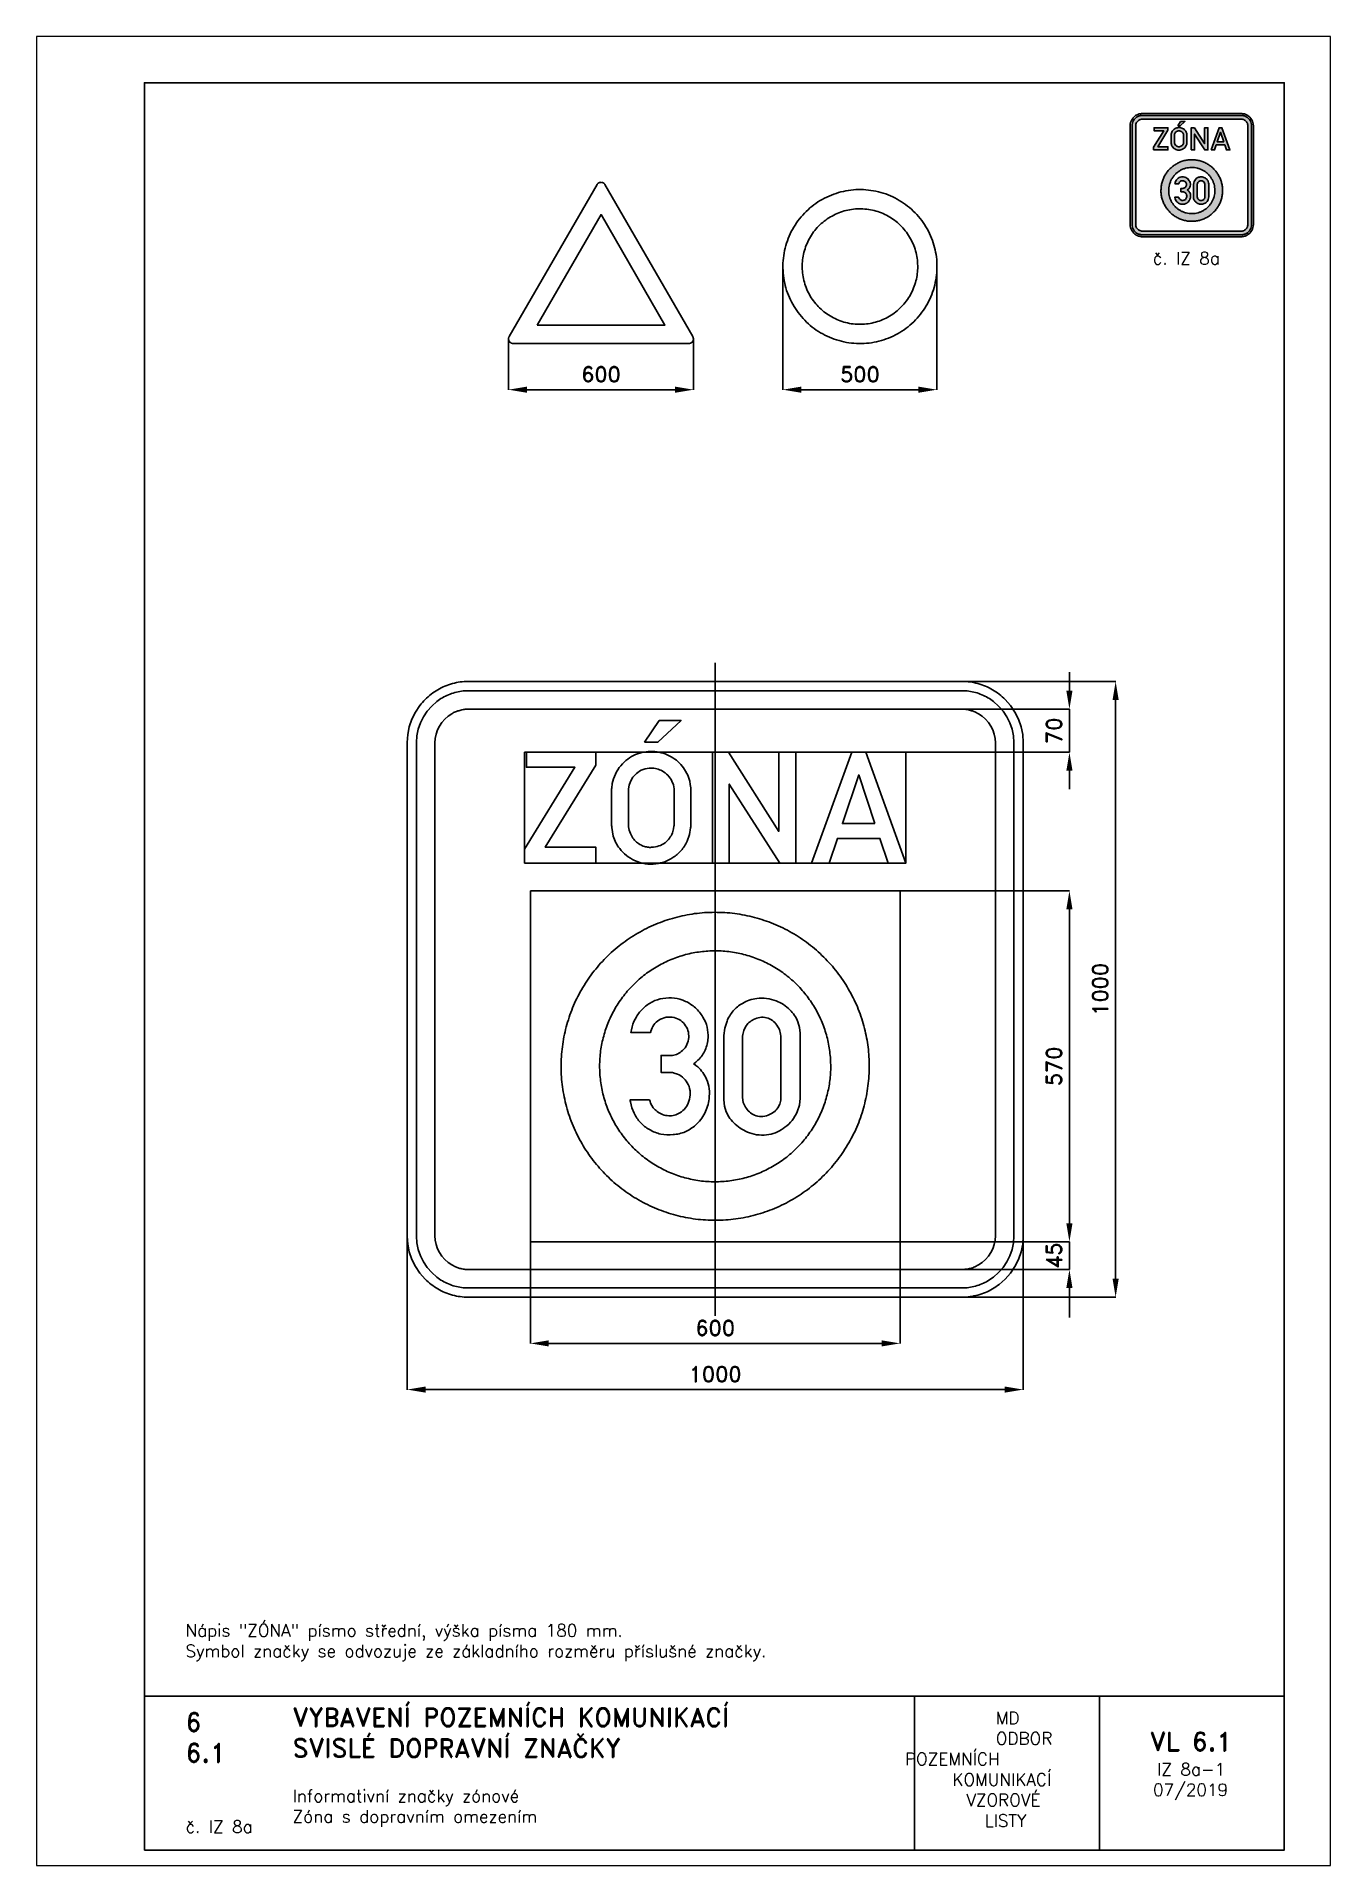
# Paper-space layout 'IZ 8a-1' of a CAD drawing. Header units: millimetres. Extents: x 0 to 210, y 0 to 297.
# The model-space entities are those that its viewports show. They can reach past a viewport. Long polylines and large blocks are cut down to what shows.
import ezdxf

# ---------------------------------------------------------------- set-up
doc = ezdxf.new("R2010")
doc.units = ezdxf.units.MM
doc.header["$LTSCALE"] = 5
doc.linetypes.add('ČERCHOVANÁX2', pattern=[2, 1, -0.5, 0, -0.5])
doc.linetypes.add('ČÁRKOVANÁX2', pattern=[1.5, 1, -0.5])
for name, color, linetype in [('Kóty', 2, 'Continuous'), ('Rozpiska', 7, 'Continuous'), ('Značka', 7, 'Continuous')]:
    doc.layers.add(name, color=color, linetype=linetype)
doc.layers.add('Rámeček', color=6, linetype='Continuous', plot=False)
doc.styles.get("Standard").update_dxf_attribs({"font": 'romand.shx', "height": 25})
doc.dimstyles.get("Standard").update_dxf_attribs({"dimtxt": 25, "dimasz": 30, "dimexe": 0.18, "dimexo": 0.0625, "dimgap": 12.5, "dimtad": 1, "dimdec": 0, "dimzin": 0, "dimdsep": 46, "dimtxsty": 'Standard', "dimcen": 0.09, "dimadec": 0, "dimazin": 0, "dimtfac": 1, "dimtdec": 0, "dimtofl": 0, "dimtmove": 0, "dimatfit": 3, "dimfxl": 1, "dimtolj": 1, "dimtzin": 0, "dimarcsym": 0})

psp = doc.layouts.new('IZ 8a-1')

# ---------------------------------------------------------------- texts
at = {"layer": 'Rozpiska', "color": 7, "attachment_point": 1}
for s, width, gutter_width, heights, insert, char_height in [('\\pi3.66667;č. IZ 8a', 20, 125, [0], (177.5, 262), 2), ('Nápis "ZÓNA" písmo střední, výška písma 180 mm.\\PSymbol značky se odvozuje ze základního rozměru příslušné značky.{\\H2x; }', 175.5179, 100, [0], (24.17, 39.16), 2), ('6', 149.0422, 100, [0], (24.17, 24.77), 3), ('{\\C6;VYBAVENÍ POZEMNÍCH KOMUNIKACÍ\\P}SVISLÉ DOPRAVNÍ ZNAČKY{\\H1.34524x; }', 149.0422, 100, [0], (41.56, 25.56), 3), ('\\pi14.7414;{\\C6;MD\\P\\pi2.36044;}ODBOR POZEMNÍCH{\\H1.57143x; }\\P\\pi7.69378;KOMUNIKACÍ{\\H1.5x; }\\P\\pi9.97949;{\\C6;VZOROVÉ\\H1.47619x; \\H0.67742x;\\P\\pi12.93187;LISTY\\H1.26984x; }', 33.1018, 100, [0], (140.95, 24.95), 2), ('\\pi1.03113;{\\H1.5x;\\C6;VL 6.1\\P\\pi2.22157;\\H0.66667x;IZ 8a-1\\H1.66666x; \\H0.6x;\\P\\pi1.5549;07/2019\\H1.80159x; }', 16.0623, 100, [0], (179.66, 21.61), 2), ('6.1', 149.0422, 100, [0], (24.17, 19.78), 3), ('{\\C6;Informativní značky zónové\\P}Zóna s dopravním omezením{\\H1.83333x; }', 149.0422, 100, [0], (41.56, 12.29), 2), ('{\\C6;č. IZ 8a}', 18.3305, 100, [2.67], (24.18, 7.3), 2)]:
    psp.add_mtext_dynamic_manual_height_columns(s, width=width, gutter_width=gutter_width, heights=heights, dxfattribs=dict(at, insert=insert, char_height=char_height))

msp = doc.modelspace()

# ---------------------------------------------------------------- texts
at = {"layer": 'Kóty', "insert": (550, -432.5), "char_height": 25, "attachment_point": 5, "rotation": 90}
msp.add_mtext('\\A1;45', dxfattribs=at)

# ---------------------------------------------------------------- blocks, each defined once
blk = doc.blocks.new('*D0')
at = {"layer": 'Defpoints', "color": 0, "transparency": 16777216}
for p in [(319.8, 455), (309.6, 385), (575, 385)]:
    blk.add_point(p, dxfattribs=at)
at = {"layer": 'Kóty', "color": 0, "lineweight": -2, "transparency": 16777216}
for p, q in [((575, 485), (575, 515)), ((319.9, 455), (575.2, 455)), ((309.7, 385), (575.2, 385)), ((575, 355), (575, 325))]:
    blk.add_line(p, q, dxfattribs=at)
at = {"layer": 'Kóty', "color": 0, "transparency": 16777216}
for points in [[(570, 485), (580, 485), (575, 455)], [(570, 355), (580, 355), (575, 385)]]:
    blk.add_solid(points, dxfattribs=at)
at = {"layer": 'Kóty', "color": 0, "transparency": 16777216, "insert": (550, 420), "char_height": 25, "attachment_point": 5, "rotation": 90}
blk.add_mtext('\\A1;70', dxfattribs=at)
blk = doc.blocks.new('*D1')
at = {"layer": 'Defpoints', "color": 0, "transparency": 16777216}
for p in [(400, 500), (400, -500), (650, -500)]:
    blk.add_point(p, dxfattribs=at)
at = {"layer": 'Kóty', "color": 0, "lineweight": -2, "transparency": 16777216}
for p, q in [((400.0625, 500), (650.18, 500)), ((650, 470), (650, -470)), ((400.0625, -500), (650.18, -500))]:
    blk.add_line(p, q, dxfattribs=at)
at = {"layer": 'Kóty', "color": 0, "transparency": 16777216}
for points in [[(645, 470), (655, 470), (650, 500)], [(645, -470), (655, -470), (650, -500)]]:
    blk.add_solid(points, dxfattribs=at)
at = {"layer": 'Kóty', "color": 0, "transparency": 16777216, "insert": (625, 0), "char_height": 25, "attachment_point": 5, "rotation": 90}
blk.add_mtext('\\A1;1000', dxfattribs=at)
blk = doc.blocks.new('*D2')
at = {"layer": 'Defpoints', "color": 0, "transparency": 16777216}
for p in [(285, 160), (285, -410), (575, -410)]:
    blk.add_point(p, dxfattribs=at)
at = {"layer": 'Kóty', "color": 0, "lineweight": -2, "transparency": 16777216}
for p, q in [((285.0625, 160), (575.18, 160)), ((575, 130), (575, -380)), ((285.0625, -410), (575.18, -410))]:
    blk.add_line(p, q, dxfattribs=at)
at = {"layer": 'Kóty', "color": 0, "transparency": 16777216}
for points in [[(570, 130), (580, 130), (575, 160)], [(570, -380), (580, -380), (575, -410)]]:
    blk.add_solid(points, dxfattribs=at)
at = {"layer": 'Kóty', "color": 0, "transparency": 16777216, "insert": (550, -125), "char_height": 25, "attachment_point": 5, "rotation": 90}
blk.add_mtext('\\A1;570', dxfattribs=at)
blk = doc.blocks.new('*D3')
at = {"layer": 'Defpoints', "color": 0, "transparency": 16777216}
for p in [(-500, -333.5), (500, -336.2), (500, -650)]:
    blk.add_point(p, dxfattribs=at)
at = {"layer": 'Kóty', "color": 0, "lineweight": -2, "transparency": 16777216}
for p, q in [((-500, -333.6), (-500, -650.2)), ((500, -336.3), (500, -650.2)), ((-470, -650), (470, -650))]:
    blk.add_line(p, q, dxfattribs=at)
at = {"layer": 'Kóty', "color": 0, "transparency": 16777216}
for points in [[(-470, -645), (-470, -655), (-500, -650)], [(470, -645), (470, -655), (500, -650)]]:
    blk.add_solid(points, dxfattribs=at)
at = {"layer": 'Kóty', "color": 0, "transparency": 16777216, "insert": (0, -625), "char_height": 25, "attachment_point": 5}
blk.add_mtext('\\A1;1000', dxfattribs=at)
blk = doc.blocks.new('*D4')
at = {"layer": 'Defpoints', "color": 0, "transparency": 16777216}
for p in [(-300, -410), (300, -410), (300, -575)]:
    blk.add_point(p, dxfattribs=at)
at = {"layer": 'Kóty', "color": 0, "lineweight": -2, "transparency": 16777216}
for p, q in [((-300, -410.0625), (-300, -575.18)), ((300, -410.0625), (300, -575.18)), ((-270, -575), (270, -575))]:
    blk.add_line(p, q, dxfattribs=at)
at = {"layer": 'Kóty', "color": 0, "transparency": 16777216}
for points in [[(-270, -570), (-270, -580), (-300, -575)], [(270, -570), (270, -580), (300, -575)]]:
    blk.add_solid(points, dxfattribs=at)
at = {"layer": 'Kóty', "color": 0, "transparency": 16777216, "insert": (0, -550), "char_height": 25, "attachment_point": 5}
blk.add_mtext('\\A1;600', dxfattribs=at)
blk = doc.blocks.new('*D5')
at = {"layer": 'Defpoints', "color": 0, "transparency": 16777216}
for p in [(110, 1173.1), (360, 1175), (360, 973.8)]:
    blk.add_point(p, dxfattribs=at)
at = {"layer": 'Kóty', "color": 0, "lineweight": -2, "transparency": 16777216}
for p, q in [((110, 1173), (110, 973.6)), ((360, 1175), (360, 973.6)), ((140, 973.8), (330, 973.8))]:
    blk.add_line(p, q, dxfattribs=at)
at = {"layer": 'Kóty', "color": 0, "transparency": 16777216}
for points in [[(140, 978.8), (140, 968.8), (110, 973.8)], [(330, 978.8), (330, 968.8), (360, 973.8)]]:
    blk.add_solid(points, dxfattribs=at)
at = {"layer": 'Kóty', "color": 0, "transparency": 16777216, "insert": (235, 998.8), "char_height": 25, "attachment_point": 5}
blk.add_mtext('\\A1;500', dxfattribs=at)
blk = doc.blocks.new('*D6')
at = {"layer": 'Defpoints', "color": 0, "transparency": 16777216}
for p in [(-335.3, 1056.2), (-35.3, 1056.1), (-35.3, 973.8)]:
    blk.add_point(p, dxfattribs=at)
at = {"layer": 'Kóty', "color": 0, "lineweight": -2, "transparency": 16777216}
for p, q in [((-335.3, 1056.1), (-335.3, 973.6)), ((-35.3, 1056.1), (-35.3, 973.6)), ((-305.3, 973.8), (-65.3, 973.8))]:
    blk.add_line(p, q, dxfattribs=at)
at = {"layer": 'Kóty', "color": 0, "transparency": 16777216}
for points in [[(-305.3, 978.8), (-305.3, 968.8), (-335.3, 973.8)], [(-65.3, 978.8), (-65.3, 968.8), (-35.3, 973.8)]]:
    blk.add_solid(points, dxfattribs=at)
at = {"layer": 'Kóty', "color": 0, "transparency": 16777216, "insert": (-185.3, 998.8), "char_height": 25, "attachment_point": 5}
blk.add_mtext('\\A1;600', dxfattribs=at)

# ---------------------------------------------------------------- dimensions: what is measured, and where the dimension line sits
at = {"layer": 'Kóty'}
for base, p1, p2, text, picture, middle in [((360, 973.8), (110, 1173.1), (360, 1175), '500', '*D5', (235, 998.8)), ((-35.3, 973.8), (-335.3, 1056.2), (-35.3, 1056.1), '600', '*D6', (-185.3, 998.8))]:
    dim = msp.add_linear_dim(base=base, p1=p1, p2=p2, text=text, dimstyle='Standard', dxfattribs=at)
    dim.commit()
    dim.dimension.update_dxf_attribs({"geometry": picture, "text_midpoint": middle})
for base, p1, p2, picture, middle in [((575, 385), (319.8, 455), (309.6, 385), '*D0', (550, 420)), ((650, -500), (400, 500), (400, -500), '*D1', (625, 0)), ((575, -410), (285, 160), (285, -410), '*D2', (550, -125))]:
    dim = msp.add_linear_dim(base=base, p1=p1, p2=p2, angle=90, dimstyle='Standard', dxfattribs=at)
    dim.commit()
    dim.dimension.update_dxf_attribs({"geometry": picture, "text_midpoint": middle})
for base, p1, p2, picture, middle in [((500, -650), (-500, -333.5), (500, -336.2), '*D3', (0, -625)), ((300, -575), (-300, -410), (300, -410), '*D4', (0, -550))]:
    dim = msp.add_linear_dim(base=base, p1=p1, p2=p2, dimstyle='Standard', dxfattribs=at)
    dim.commit()
    dim.dimension.update_dxf_attribs({"geometry": picture, "text_midpoint": middle})

# ---------------------------------------------------------------- linework, layer by layer
at = {"layer": 'Kóty'}
for p, q in [((575, -380), (575, -350)), ((285.1, -410), (575.2, -410)), ((285.1, -455), (575.2, -455)), ((575, -485), (575, -532.7))]:
    msp.add_line(p, q, dxfattribs=at)
for points in [[(575, 385), (575, 455)], [(575, -455), (575, -410)]]:
    msp.add_lwpolyline(points, dxfattribs=at)
for points in [[(570, -380), (580, -380), (575, -410)], [(570, -485), (580, -485), (575, -455)]]:
    msp.add_solid(points, dxfattribs=at)
at = {"layer": 'Značka', "color": 1}
for points in [[(-42.8, 1048.8), (-327.9, 1048.8), (-328.2, 1048.8), (-328.6, 1048.8, -0.055813), (-330.2, 1049.1, -0.055956), (-331.6, 1049.8, -0.069573), (-333.2, 1050.9, -0.06979), (-334.3, 1052.5, -0.069473), (-335.1, 1054.3, -0.06778), (-335.3, 1056.2, -0.055922), (-335.2, 1057.8, -0.060906), (-334.7, 1059.3), (-334.5, 1059.6), (-334.3, 1060), (-191.8, 1306.8), (-191.6, 1307.2), (-191.4, 1307.5, -0.055828), (-190.4, 1308.7, -0.056007), (-189.1, 1309.6, -0.069592), (-187.3, 1310.3, -0.069755), (-185.3, 1310.6, -0.069442), (-183.4, 1310.3, -0.067764), (-181.6, 1309.6, -0.056022), (-180.3, 1308.7, -0.061146), (-179.3, 1307.5), (-179.1, 1307.2), (-178.9, 1306.8), (-36.3, 1060), (-36.2, 1059.6), (-36, 1059.3, -0.055634), (-35.5, 1057.8), (-35.3, 1056.2, -0.0696), (-35.6, 1054.3, -0.069839), (-36.3, 1052.5, -0.069564), (-37.5, 1050.9, -0.067726), (-39.1, 1049.8, -0.055903), (-40.5, 1049.1, -0.061107), (-42, 1048.8), (-42.4, 1048.8), (-42.8, 1048.8)], [(360, 1173.8), (360, 1172.9), (360, 1172.1, -0.032165), (358.7, 1155.8, -0.035724), (355.3, 1139.8, -0.036665), (349.9, 1124.4, -0.034753), (342.4, 1109.9, -0.034037), (333.2, 1096.3, -0.034452), (322.2, 1084.2, -0.034561), (309.8, 1073.6, -0.034425), (296.1, 1064.7, -0.034389), (281.3, 1057.6, -0.034418), (265.8, 1052.6, -0.034423), (249.7, 1049.6, -0.034416), (233.4, 1048.8, -0.034416), (217, 1050, -0.034417), (201.1, 1053.5, -0.034417), (185.6, 1058.9, -0.034417), (171.1, 1066.3, -0.034417), (157.6, 1075.6, -0.034417), (145.5, 1086.5, -0.034416), (134.8, 1098.9, -0.034417), (125.9, 1112.7, -0.034417), (118.8, 1127.4, -0.034417), (113.8, 1143, -0.034416), (110.8, 1159.1, -0.034417), (110, 1175.4, -0.034417), (111.2, 1191.7, -0.034418), (114.7, 1207.7, -0.034417), (120.1, 1223.1, -0.034418), (127.6, 1237.7, -0.034416), (136.8, 1251.2, -0.034415), (147.8, 1263.3, -0.034418), (160.2, 1274, -0.034416), (173.9, 1282.8, -0.034417), (188.7, 1289.9, -0.034417), (204.2, 1294.9, -0.034416), (220.3, 1298, -0.034417), (236.6, 1298.8, -0.034417), (252.9, 1297.5, -0.034416), (268.9, 1294.1, -0.034415), (284.4, 1288.7, -0.034418), (298.9, 1281.2, -0.034419), (312.4, 1272, -0.034403), (324.5, 1261, -0.034415), (335.2, 1248.6, -0.03449), (344.1, 1234.8, -0.034418), (351.1, 1220.1, -0.034075), (356.1, 1204.5, -0.03279), (359.1, 1189.3, -0.034265), (360, 1173.8)], [(328.7, 1173.8), (328.7, 1174.4), (328.7, 1175, 0.032167), (327.8, 1187.2, 0.035726), (325.2, 1199.2, 0.036665), (321.2, 1210.8, 0.034752), (315.6, 1221.7, 0.03404), (308.6, 1231.8, 0.034452), (300.4, 1240.9, 0.034558), (291.1, 1248.9, 0.034426), (280.8, 1255.6, 0.034389), (269.7, 1260.9, 0.034417), (258.1, 1264.6, 0.034425), (246, 1266.9, 0.034418), (233.8, 1267.5, 0.034418), (221.5, 1266.6, 0.034414), (209.5, 1264, 0.034417), (198, 1259.9, 0.034415), (187.1, 1254.3, 0.034419), (176.9, 1247.4, 0.034418), (167.8, 1239.2, 0.034417), (159.8, 1229.9, 0.034418), (153.2, 1219.6, 0.034417), (147.9, 1208.5, 0.034416), (144.1, 1196.8, 0.034416), (141.9, 1184.8, 0.034416), (141.3, 1172.5, 0.034417), (142.2, 1160.3, 0.034418), (144.8, 1148.3, 0.034416), (148.8, 1136.7, 0.034417), (154.4, 1125.8, 0.034417), (161.3, 1115.7, 0.034417), (169.6, 1106.6, 0.034416), (178.9, 1098.6, 0.034417), (189.2, 1092, 0.034417), (200.2, 1086.7, 0.034417), (211.9, 1082.9, 0.034416), (224, 1080.6, 0.034416), (236.2, 1080, 0.034417), (248.5, 1080.9, 0.034417), (260.4, 1083.5, 0.034416), (272, 1087.6, 0.034416), (282.9, 1093.2, 0.034419), (293.1, 1100.1, 0.034405), (302.1, 1108.3, 0.034416), (310.1, 1117.7, 0.034487), (316.8, 1128, 0.034418), (322.1, 1139, 0.034079), (325.9, 1150.7, 0.032793), (328.1, 1162.1, 0.034267), (328.7, 1173.8)], [(250, -125), (250, -126.6), (250, -128.3, -0.03216), (247.5, -160.9, -0.035735), (240.6, -192.9, -0.036672), (229.9, -223.8, -0.034758), (214.8, -252.8, -0.034039), (196.4, -279.8, -0.034444), (174.4, -304.1, -0.034563), (149.6, -325.4, -0.03442), (122.2, -343.1, -0.034387), (92.7, -357.3, -0.034421), (61.5, -367.3, -0.034425), (29.4, -373.4, -0.034416), (-3.3, -375, -0.034416), (-35.9, -372.5, -0.034417), (-67.9, -365.6, -0.034411), (-98.7, -354.8, -0.034422), (-127.8, -339.9, -0.034415), (-154.8, -321.4, -0.034405), (-179.1, -299.4, -0.034408), (-200.4, -274.6, -0.034405), (-218.1, -247.2, -0.034408), (-232.3, -217.7, -0.034404), (-242.3, -186.5, -0.034434), (-248.4, -154.4, -0.034411), (-250, -121.7, -0.03441), (-247.5, -89.1, -0.034417), (-240.6, -57.1, -0.03441), (-229.8, -26.3, -0.034417), (-214.9, 2.8, -0.034411), (-196.4, 29.8, -0.034416), (-174.5, 54.1, -0.034409), (-149.6, 75.4, -0.034423), (-122.2, 93.1, -0.034416), (-92.7, 107.3, -0.034418), (-61.5, 117.3, -0.034414), (-29.4, 123.4, -0.034417), (3.3, 125, -0.034417), (35.9, 122.5, -0.034414), (67.9, 115.6, -0.034418), (98.7, 104.8, -0.03441), (127.8, 89.9, -0.034425), (154.8, 71.4, -0.034407), (179.1, 49.4, -0.034425), (200.4, 24.6, -0.034498), (218.1, -2.8, -0.034427), (232.3, -32.3, -0.034068), (242.3, -63.5, -0.032781), (248.2, -94, -0.034267), (250, -125)], [(187.5, -125), (187.5, -123.8), (187.5, -122.5, 0.032195), (185.6, -98.1, 0.035745), (180.5, -74.1, 0.036671), (172.4, -50.9, 0.034755), (161.1, -29.1, 0.034033), (147.3, -8.9, 0.034462), (130.8, 9.3, 0.034562), (112.2, 25.3, 0.034427), (91.6, 38.6, 0.034391), (69.5, 49.2, 0.034419), (46.2, 56.7, 0.034428), (22, 61.3, 0.034419), (-2.5, 62.5, 0.03442), (-26.9, 60.6, 0.034415), (-50.9, 55.5, 0.034412), (-74, 47.3, 0.03442), (-95.9, 36.1, 0.034407), (-116.1, 22.3, 0.034413), (-134.3, 5.8, 0.034411), (-150.3, -12.8, 0.034426), (-163.6, -33.4, 0.034407), (-174.2, -55.5, 0.034405), (-181.7, -78.8, 0.034415), (-186.3, -103, 0.034401), (-187.5, -127.5, 0.03444), (-185.6, -151.9, 0.034412), (-180.5, -175.9, 0.034433), (-172.4, -199, 0.034409), (-161.1, -220.9, 0.034427), (-147.3, -241.1, 0.034406), (-130.8, -259.3, 0.0344), (-112.2, -275.3, 0.034413), (-91.6, -288.6, 0.034401), (-69.5, -299.2, 0.034412), (-46.2, -306.7, 0.034417), (-22.1, -311.3, 0.034416), (2.5, -312.5, 0.034416), (26.9, -310.6, 0.034418), (50.9, -305.5, 0.034424), (74, -297.3, 0.034427), (95.9, -286.1, 0.034419), (116.1, -272.3, 0.034399), (134.3, -255.8, 0.034418), (150.3, -237.2, 0.034495), (163.6, -216.6, 0.034428), (174.2, -194.5, 0.034067), (181.7, -171.2, 0.03277), (186.2, -148.2, 0.034257), (187.5, -125)]]:
    msp.add_lwpolyline(points, format="xyb", dxfattribs=at)
msp.add_lwpolyline([(-288.9, 1078.7), (-185.3, 1258.2), (-81.7, 1078.7), (-288.9, 1078.7)], dxfattribs=at)
at = {"layer": 'Značka', "color": 6, "linetype": 'ČERCHOVANÁX2', "ltscale": 5}
msp.add_lwpolyline([(0, -530), (0, 530)], dxfattribs=at)
at = {"layer": 'Značka', "color": 3}
for points in [[(-400, -500), (-400.4, -500), (-400.8, -500, -0.032182), (-413.7, -499.1, -0.035454), (-426.4, -496.5, -0.036283), (-438.7, -492.3, -0.034431), (-450.2, -486.5, -0.033715), (-461, -479.3, -0.034071), (-470.7, -470.7), (-479.3, -461), (-486.5, -450.2), (-492.3, -438.7), (-496.5, -426.4), (-499.1, -413.7), (-500, -400.8), (-500, -400.4), (-500, -400), (-500, 400), (-500, 400.4), (-500, 400.8), (-499.1, 413.7), (-496.5, 426.4), (-492.3, 438.7), (-486.5, 450.2), (-479.3, 461, -0.034072), (-470.7, 470.7, -0.034226), (-461, 479.3, -0.034225), (-450.2, 486.5, -0.034051), (-438.7, 492.3, -0.033415), (-426.4, 496.5, -0.034139), (-413.7, 499.1, -0.036743), (-400.8, 500), (-400.4, 500), (-400, 500), (400, 500), (400.4, 500), (400.8, 500, -0.032182), (413.7, 499.1, -0.035447), (426.4, 496.5, -0.036272), (438.7, 492.3, -0.034433), (450.2, 486.5, -0.033723), (461, 479.3, -0.034091), (470.7, 470.7), (479.3, 461), (486.5, 450.2), (492.3, 438.6), (496.5, 426.4), (499.1, 413.7), (500, 400.8), (500, 400.4), (500, 400), (500, -400), (500, -400.4), (500, -400.8), (499.1, -413.7), (496.5, -426.4), (492.3, -438.7), (486.5, -450.2), (479.3, -461), (470.7, -470.7), (461, -479.3, -0.03423), (450.2, -486.5, -0.034043), (438.6, -492.3, -0.033413), (426.4, -496.5, -0.034125), (413.7, -499.1, -0.036744), (400.8, -500), (400.4, -500), (400, -500), (-400, -500)], [(-400, -485), (-400.3, -485), (-400.7, -485, -0.032179), (-411.6, -484.2, -0.035445), (-422.4, -482, -0.03627), (-432.9, -478.5, -0.034397), (-442.7, -473.5, -0.033743), (-451.9, -467.4), (-460.1, -460.1), (-467.4, -451.9), (-473.5, -442.7), (-478.4, -432.9), (-482, -422.4), (-484.3, -411.6), (-485, -400.7), (-485, -400.3), (-485, -400), (-485, 400), (-485, 400.3), (-485, 400.7), (-484.2, 411.6), (-482, 422.4), (-478.5, 432.9), (-473.5, 442.7), (-467.4, 451.9), (-460.1, 460.1), (-451.9, 467.4, -0.034197), (-442.7, 473.5, -0.034036), (-432.9, 478.4, -0.0334), (-422.4, 482, -0.034125), (-411.6, 484.3, -0.036744), (-400.7, 485), (-400.3, 485), (-400, 485), (400, 485), (400.3, 485), (400.7, 485, -0.032173), (411.6, 484.2, -0.03544), (422.4, 482, -0.036264), (432.9, 478.5, -0.034423), (442.7, 473.5, -0.033724), (451.9, 467.4), (460.1, 460.1), (467.4, 451.9), (473.5, 442.7), (478.4, 432.9), (482, 422.4), (484.3, 411.6), (485, 400.7), (485, 400.3), (485, 400), (485, -400), (485, -400.3), (485, -400.7), (484.2, -411.6), (482, -422.4), (478.5, -432.9), (473.5, -442.7), (467.4, -451.9), (460.1, -460.1), (451.9, -467.4), (442.7, -473.5, -0.034052), (432.9, -478.4, -0.033405), (422.4, -482, -0.03413), (411.6, -484.3, -0.036744), (400.7, -485), (400.3, -485), (400, -485), (-400, -485)], [(-400, -455), (400, -455), (400.2, -455), (400.4, -455, 0.032181), (407.5, -454.5, 0.035434), (414.5, -453.1, 0.036239), (421.3, -450.8), (427.6, -447.6), (433.5, -443.6), (438.9, -438.9), (443.6, -433.6), (447.6, -427.6), (450.8, -421.3), (453, -414.5), (454.5, -407.5), (455, -400.4), (455, -400.2), (455, -400), (455, 400), (455, 400.2), (455, 400.4), (454.5, 407.5), (453, 414.5), (450.8, 421.3), (447.6, 427.6), (443.6, 433.5), (438.9, 438.9), (433.6, 443.6), (427.6, 447.6), (421.3, 450.8, 0.033381), (414.5, 453, 0.0341), (407.5, 454.5, 0.036743), (400.4, 455), (400.2, 455), (400, 455), (-400, 455), (-400.2, 455), (-400.4, 455, 0.032168), (-407.5, 454.5, 0.035417), (-414.5, 453, 0.036291), (-421.3, 450.8, 0.034445), (-427.6, 447.6), (-433.6, 443.6), (-438.9, 438.9), (-443.6, 433.5), (-447.6, 427.6), (-450.7, 421.3), (-453.1, 414.5), (-454.5, 407.5), (-455, 400.4), (-455, 400.2), (-455, 400), (-455, -400), (-455, -400.2), (-455, -400.4), (-454.5, -407.5), (-453.1, -414.5), (-450.8, -421.3), (-447.6, -427.6), (-443.6, -433.6), (-438.9, -438.9), (-433.6, -443.6), (-427.6, -447.6), (-421.3, -450.7), (-414.5, -453.1, 0.034105), (-407.5, -454.5, 0.036732), (-400.4, -455), (-400.2, -455), (-400, -455)], [(-168.1, 323.9), (-168.1, 325.4), (-168, 326.8), (-167, 334.3), (-165, 341.7, -0.066275), (-158.1, 356.6, -0.068488), (-147.5, 369.1, -0.061858), (-135.8, 377.9, -0.059919), (-122.4, 383.5, -0.057336), (-108.5, 386.2, -0.057586), (-94.4, 385.6, -0.056908), (-80.9, 382.2, -0.057469), (-68.5, 375.9, -0.055344), (-58, 367.4, -0.053437), (-49.6, 356.9), (-44.6, 347.8), (-41.4, 338), (-40.4, 332.7), (-39.7, 327.3), (-39.6, 326.4), (-39.6, 325.5), (-39.6, 265.2), (-39.7, 263.8), (-39.8, 262.5), (-41.8, 251.3), (-45.5, 240.6, -0.0788), (-55.1, 225.5, -0.073101), (-68.8, 213.9, -0.06012), (-81.9, 207.3, -0.059843), (-96.1, 203.9, -0.071111), (-113.8, 204, -0.074193), (-130.7, 209.2, -0.066046), (-144.1, 217.3, -0.061704), (-154.9, 228.5, -0.047106), (-161.2, 238.1, -0.053878), (-165.4, 248.7), (-166.9, 255.7), (-167.8, 262.9), (-168, 264.5), (-168.1, 266.2), (-168.1, 323.9)], [(-140.7, 323.7), (-140.7, 266.2), (-140.7, 265.1), (-140.6, 264), (-139.6, 258.3), (-137.7, 252.9), (-133.5, 245.4, 0.060219), (-127.6, 239.2, 0.059465), (-120.7, 234.4, 0.064336), (-112.9, 231.5, 0.050531), (-106.4, 230.6, 0.044572), (-99.9, 230.9, 0.073907), (-88.8, 233.8, 0.085003), (-79.2, 240, 0.073625), (-72.8, 247.4, 0.063595), (-68.7, 256.2), (-67.4, 260.6), (-66.9, 265.2), (-66.8, 265.8), (-66.8, 266.3), (-66.8, 323.6), (-66.8, 324.6), (-66.8, 325.7), (-67.8, 331.9), (-70.2, 337.9, 0.076934), (-76.9, 347.6, 0.083785), (-86.2, 354.7, 0.069844), (-94.8, 358.1, 0.066678), (-104.1, 359.2, 0.088521), (-116.9, 356.9, 0.098139), (-127.9, 350.3, 0.062892), (-133.4, 344.4), (-137.4, 337.3), (-139.5, 331.6), (-140.6, 325.8), (-140.7, 324.8), (-140.7, 323.7)], [(-106.6, -179.6), (-105.7, -182.2), (-104.8, -184.7), (-100.4, -192.2, 0.067339), (-94.2, -198.3, 0.079593), (-85.3, -203.3, 0.083482), (-75.4, -205.3, 0.078724), (-66, -204.3, 0.077289), (-57.3, -200.6, 0.094873), (-48.2, -192.6, 0.087409), (-42.6, -181.7, 0.097402), (-40.5, -168.1, 0.104401), (-43.8, -154.8, 0.094853), (-50.9, -144.6, 0.09568), (-61.1, -137.7), (-66.4, -135.9, 0.043317), (-71.9, -134.9), (-73.1, -134.8), (-74.4, -134.8), (-87.9, -134.8), (-87.9, -107.4), (-73.9, -107.4), (-72.7, -107.5), (-71.5, -107.5, 0.089511), (-62.9, -105.7, 0.078212), (-55.2, -101.2, 0.098553), (-47.3, -92.4, 0.099784), (-43.4, -81.2, 0.096892), (-43.5, -69.8, 0.098706), (-47.9, -59.2, 0.100566), (-55.9, -50.8, 0.09764), (-66.6, -46, 0.106007), (-79.4, -45.4, 0.108982), (-91.3, -50.1, 0.096322), (-99.6, -57.8, 0.100218), (-104.4, -67.8), (-104.7, -69.1), (-105, -70.3), (-136.7, -70.3), (-135.8, -65.6), (-134.8, -60.9, -0.070905), (-127.9, -44.4, -0.076594), (-116.5, -30.5, -0.07898), (-101.8, -20.1, -0.076376), (-84.7, -14.8, -0.077804), (-66.2, -14.3, -0.077964), (-48.4, -19.5, -0.080993), (-32.1, -30, -0.080989), (-19.9, -45.1, -0.076267), (-13.1, -61.2, -0.079805), (-11.6, -78.7, -0.092071), (-16.3, -98.6, -0.10508), (-27.9, -115.1), (-31.3, -118.2), (-34.9, -121.1), (-31.6, -123.5), (-28.4, -126.1, -0.05807), (-20.1, -135.2, -0.058906), (-14.1, -145.9, -0.074878), (-9.8, -161.5, -0.064092), (-10, -177.8, -0.089405), (-16.9, -201.3, -0.101878), (-31.9, -220.4, -0.087339), (-48.7, -231.3, -0.080964), (-68.3, -236, -0.079654), (-88.2, -235, -0.082659), (-106.8, -227.7, -0.076844), (-121.3, -216.3, -0.076606), (-131.7, -201.1), (-135.4, -192.2), (-137.7, -182.9), (-137.9, -181.3), (-138.1, -179.6), (-106.6, -179.6)], [(14.1, -79), (14, -77), (14.1, -75.1), (15.5, -63.1), (19.3, -51.5, -0.079543), (29.3, -35, -0.089095), (44.1, -22.8, -0.059804), (55.4, -17.6, -0.052013), (67.6, -15, -0.062017), (83.5, -14.9, -0.064506), (98.9, -18.9, -0.055432), (110.8, -24.8, -0.055501), (121.2, -33.3, -0.051146), (128.7, -42.4, -0.054905), (134.2, -52.8), (137, -61.8), (138.1, -71.1), (138.2, -74.4), (138.1, -77.6), (138.1, -173), (138.1, -174.9), (138.1, -176.9), (136.7, -188.2), (132.9, -199.1, -0.066809), (124.8, -212.8, -0.065916), (113.3, -223.9, -0.061105), (101, -231.4, -0.064147), (87.2, -235.7, -0.069663), (71.3, -236.5, -0.067448), (55.8, -233.1, -0.056803), (43.4, -227.2, -0.049581), (32.3, -218.7, -0.048062), (24, -209.7, -0.065883), (18, -199.1), (15.1, -189.5), (14.1, -179.5), (14, -176.3), (14.1, -173), (14.1, -79)], [(44.1, -79), (44.1, -173), (44.1, -174.3), (44.1, -175.6), (45.6, -183.7), (49.3, -191.3, 0.070716), (55.5, -199.1, 0.094563), (63.7, -204.3, 0.108388), (74.6, -206.5, 0.087547), (85.9, -204.3, 0.078131), (94.8, -199.7, 0.088177), (101.6, -192.6), (104.8, -186.6), (106.4, -180.1), (106.7, -176.5), (106.8, -173), (106.8, -79), (106.6, -75.9), (106.2, -72.8), (104.2, -65.1), (100.3, -58.1, 0.088083), (92.8, -50.6, 0.09789), (83.3, -46.3, 0.099843), (72.6, -45.6, 0.088268), (62.4, -48.9, 0.074144), (54.8, -54, 0.07564), (49.2, -61.1), (46.4, -67), (44.8, -73.3), (44.4, -76.2), (44.1, -79)]]:
    msp.add_lwpolyline(points, format="xyb", dxfattribs=at)
for points in [[(-114.7, 401.3), (-92.9, 401.3), (-55.3, 436.7), (-90.8, 436.7), (-114.7, 401.3)], [(-309.6, 205), (-309.6, 227.6), (-227.7, 360.6), (-306.4, 360.6), (-306.4, 385), (-193.7, 385), (-193.7, 363.8), (-275.7, 230.8), (-193.7, 230.8), (-193.7, 205), (-309.6, 205)], [(-4.3, 205), (-4.3, 385), (21.6, 385), (103.3, 256.5), (103.3, 385), (130.9, 385), (130.7, 205), (104.9, 205), (22.9, 333.3), (22.9, 205), (-4.3, 205)], [(156.4, 205), (221.6, 385), (244.4, 385), (309.6, 205), (280.7, 205), (267.3, 245.2), (198.4, 245.2), (185.2, 205), (156.4, 205)], [(259.4, 269.1), (233, 348.2), (206.6, 269.1), (259.4, 269.1)]]:
    msp.add_lwpolyline(points, dxfattribs=at)
at = {"layer": 'Značka', "color": 6, "linetype": 'ČÁRKOVANÁX2', "ltscale": 2.5}
msp.add_lwpolyline([(-309.6, 205), (-309.6, 385), (309.6, 385), (309.6, 205), (-309.6, 205)], dxfattribs=at)
msp.add_lwpolyline([(-300, -410), (300, -410), (300, 160), (-300, 160)], close=True, dxfattribs=at)

msp.set_redraw_order([(e.dxf.handle, doc.entitydb.next_handle()) for e in msp.query("TEXT MTEXT ATTDEF DIMENSION ARC_DIMENSION")])  # texts and dimensions are drawn at this point

# ---------------------------------------------------------------- hatches: boundary and pattern name
at = {"layer": 'Značka'}
h = psp.add_hatch(color=249, dxfattribs=at)
h.dxf.hatch_style = 1
edge = h.paths.add_edge_path(flags=16)
edge.add_line((179.5, 265.4), (195.5, 265.4))
edge.add_line((195.5, 265.4), (195.51, 265.4))
edge.add_line((195.51, 265.4), (195.51, 265.4))
edge.add_arc((195.5, 266.51), 1.11, 270.3121, 277.685)
edge.add_arc((195.52, 266.41), 1.01, 277.6768, 285.7942)
edge.add_arc((195.54, 266.39), 0.984, 284.5282, 292.8299)
edge.add_line((195.93, 265.48), (196.05, 265.55))
edge.add_line((196.05, 265.55), (196.17, 265.63))
edge.add_line((196.17, 265.63), (196.28, 265.72))
edge.add_line((196.28, 265.72), (196.37, 265.83))
edge.add_line((196.37, 265.83), (196.45, 265.95))
edge.add_line((196.45, 265.95), (196.52, 266.07))
edge.add_line((196.52, 266.07), (196.56, 266.21))
edge.add_line((196.56, 266.21), (196.59, 266.35))
edge.add_line((196.59, 266.35), (196.6, 266.49))
edge.add_line((196.6, 266.49), (196.6, 266.5))
edge.add_line((196.6, 266.5), (196.6, 266.5))
edge.add_line((196.6, 266.5), (196.6, 282.5))
edge.add_line((196.6, 282.5), (196.6, 282.5))
edge.add_line((196.6, 282.5), (196.6, 282.51))
edge.add_line((196.6, 282.51), (196.59, 282.65))
edge.add_line((196.59, 282.65), (196.56, 282.79))
edge.add_line((196.56, 282.79), (196.52, 282.93))
edge.add_line((196.52, 282.93), (196.45, 283.05))
edge.add_line((196.45, 283.05), (196.37, 283.17))
edge.add_line((196.37, 283.17), (196.28, 283.28))
edge.add_line((196.28, 283.28), (196.17, 283.37))
edge.add_line((196.17, 283.37), (196.05, 283.45))
edge.add_line((196.05, 283.45), (195.93, 283.51))
edge.add_arc((195.51, 282.53), 1.07, 67.3342, 74.9818)
edge.add_arc((195.51, 282.55), 1.05, 74.2176, 82.0298)
edge.add_arc((195.52, 282.63), 0.97, 81.9238, 90.341)
edge.add_line((195.51, 283.6), (195.51, 283.6))
edge.add_line((195.51, 283.6), (195.5, 283.6))
edge.add_line((195.5, 283.6), (179.5, 283.6))
edge.add_line((179.5, 283.6), (179.5, 283.6))
edge.add_line((179.5, 283.6), (179.49, 283.6))
edge.add_arc((179.5, 282.49), 1.11, 90.3433, 97.7132)
edge.add_arc((179.48, 282.59), 1.01, 97.6787, 105.7923)
edge.add_arc((179.46, 282.61), 0.983, 104.507, 112.8206)
edge.add_arc((179.48, 282.56), 1.04, 112.8353, 120.7264)
edge.add_line((178.95, 283.45), (178.83, 283.37))
edge.add_line((178.83, 283.37), (178.72, 283.28))
edge.add_line((178.72, 283.28), (178.63, 283.17))
edge.add_line((178.63, 283.17), (178.55, 283.05))
edge.add_line((178.55, 283.05), (178.49, 282.93))
edge.add_line((178.49, 282.93), (178.44, 282.79))
edge.add_line((178.44, 282.79), (178.41, 282.65))
edge.add_line((178.41, 282.65), (178.4, 282.51))
edge.add_line((178.4, 282.51), (178.4, 282.5))
edge.add_line((178.4, 282.5), (178.4, 282.5))
edge.add_line((178.4, 282.5), (178.4, 266.5))
edge.add_line((178.4, 266.5), (178.4, 266.5))
edge.add_line((178.4, 266.5), (178.4, 266.49))
edge.add_line((178.4, 266.49), (178.41, 266.35))
edge.add_line((178.41, 266.35), (178.44, 266.21))
edge.add_line((178.44, 266.21), (178.49, 266.07))
edge.add_line((178.49, 266.07), (178.55, 265.95))
edge.add_line((178.55, 265.95), (178.63, 265.83))
edge.add_line((178.63, 265.83), (178.72, 265.72))
edge.add_line((178.72, 265.72), (178.83, 265.63))
edge.add_line((178.83, 265.63), (178.95, 265.55))
edge.add_line((178.95, 265.55), (179.08, 265.49))
edge.add_line((179.08, 265.49), (179.21, 265.44))
edge.add_arc((179.5, 266.45), 1.05, 254.1691, 261.9824)
edge.add_arc((179.49, 266.37), 0.97, 261.9813, 270.3959)
edge.add_line((179.49, 265.4), (179.5, 265.4))
edge.add_line((179.5, 265.4), (179.5, 265.4))
edge = h.paths.add_edge_path()
edge.add_line((179.5, 264.8), (179.49, 264.8))
edge.add_line((179.49, 264.8), (179.49, 264.8))
edge.add_arc((179.5, 266.51), 1.71, 262.3091, 269.6815, ccw=False)
edge.add_arc((179.48, 266.36), 1.56, 254.2018, 262.3218, ccw=False)
edge.add_arc((179.43, 266.33), 1.52, 247.1671, 255.4759, ccw=False)
edge.add_arc((179.47, 266.41), 1.6, 239.2855, 247.1655, ccw=False)
edge.add_arc((179.46, 266.45), 1.63, 232.4346, 240.1651, ccw=False)
edge.add_line((178.46, 265.15), (178.3, 265.3))
edge.add_line((178.3, 265.3), (178.15, 265.46))
edge.add_line((178.15, 265.46), (178.03, 265.65))
edge.add_line((178.03, 265.65), (177.93, 265.84))
edge.add_line((177.93, 265.84), (177.86, 266.05))
edge.add_line((177.86, 266.05), (177.82, 266.27))
edge.add_line((177.82, 266.27), (177.8, 266.49))
edge.add_line((177.8, 266.49), (177.8, 266.49))
edge.add_line((177.8, 266.49), (177.8, 266.5))
edge.add_line((177.8, 266.5), (177.8, 282.5))
edge.add_line((177.8, 282.5), (177.8, 282.51))
edge.add_line((177.8, 282.51), (177.8, 282.51))
edge.add_line((177.8, 282.51), (177.82, 282.73))
edge.add_line((177.82, 282.73), (177.86, 282.95))
edge.add_line((177.86, 282.95), (177.93, 283.16))
edge.add_line((177.93, 283.16), (178.03, 283.35))
edge.add_line((178.03, 283.35), (178.15, 283.54))
edge.add_line((178.15, 283.54), (178.3, 283.7))
edge.add_line((178.3, 283.7), (178.46, 283.85))
edge.add_arc((179.45, 282.57), 1.61, 119.744, 127.5783, ccw=False)
edge.add_arc((179.47, 282.58), 1.62, 112.7129, 120.5103, ccw=False)
edge.add_arc((179.48, 282.55), 1.65, 105.0368, 112.6887, ccw=False)
edge.add_arc((179.49, 282.58), 1.62, 98.0226, 105.8404, ccw=False)
edge.add_arc((179.48, 282.7), 1.5, 89.595, 98.0124, ccw=False)
edge.add_line((179.49, 284.2), (179.49, 284.2))
edge.add_line((179.49, 284.2), (179.5, 284.2))
edge.add_line((179.5, 284.2), (195.5, 284.2))
edge.add_line((195.5, 284.2), (195.51, 284.2))
edge.add_line((195.51, 284.2), (195.51, 284.2))
edge.add_arc((195.5, 282.49), 1.71, 82.303, 89.6741, ccw=False)
edge.add_arc((195.53, 282.64), 1.56, 74.202, 82.3208, ccw=False)
edge.add_arc((195.57, 282.67), 1.52, 67.148, 75.4556, ccw=False)
edge.add_arc((195.54, 282.59), 1.6, 59.2825, 67.1685, ccw=False)
edge.add_arc((195.54, 282.55), 1.64, 52.4613, 60.1874, ccw=False)
edge.add_line((196.54, 283.85), (196.7, 283.7))
edge.add_line((196.7, 283.7), (196.85, 283.54))
edge.add_line((196.85, 283.54), (196.97, 283.35))
edge.add_line((196.97, 283.35), (197.07, 283.16))
edge.add_line((197.07, 283.16), (197.14, 282.95))
edge.add_line((197.14, 282.95), (197.19, 282.73))
edge.add_line((197.19, 282.73), (197.2, 282.51))
edge.add_line((197.2, 282.51), (197.2, 282.51))
edge.add_line((197.2, 282.51), (197.2, 282.5))
edge.add_line((197.2, 282.5), (197.2, 266.5))
edge.add_line((197.2, 266.5), (197.2, 266.49))
edge.add_line((197.2, 266.49), (197.2, 266.49))
edge.add_line((197.2, 266.49), (197.19, 266.27))
edge.add_line((197.19, 266.27), (197.14, 266.05))
edge.add_line((197.14, 266.05), (197.07, 265.84))
edge.add_line((197.07, 265.84), (196.97, 265.65))
edge.add_line((196.97, 265.65), (196.85, 265.46))
edge.add_line((196.85, 265.46), (196.7, 265.3))
edge.add_line((196.7, 265.3), (196.54, 265.15))
edge.add_line((196.54, 265.15), (196.35, 265.03))
edge.add_arc((195.53, 266.42), 1.62, 292.6831, 300.4843, ccw=False)
edge.add_arc((195.52, 266.46), 1.65, 285.0292, 292.6824, ccw=False)
edge.add_arc((195.51, 266.42), 1.62, 278.0118, 285.8308, ccw=False)
edge.add_arc((195.52, 266.3), 1.5, 269.6088, 278.0263, ccw=False)
edge.add_line((195.51, 264.8), (195.51, 264.8))
edge.add_line((195.51, 264.8), (195.5, 264.8))
edge.add_line((195.5, 264.8), (179.5, 264.8))
h = psp.add_hatch(color=249, dxfattribs=at)
h.dxf.hatch_style = 1
h.paths.add_polyline_path([(185.21, 282.53), (185.64, 282.53), (186.39, 283.23), (185.69, 283.23)])
h.paths.add_polyline_path([(190.63, 278.6), (191.93, 282.2), (192.39, 282.2), (193.69, 278.6), (193.12, 278.6), (192.85, 279.4), (191.47, 279.4), (191.2, 278.6)])
h.paths.add_polyline_path([(192.69, 279.88), (192.16, 281.46), (191.63, 279.88)], flags=16)
h.paths.add_polyline_path([(187.42, 278.6), (187.42, 282.2), (187.93, 282.2), (189.57, 279.63), (189.57, 282.2), (190.12, 282.2), (190.11, 278.6), (189.6, 278.6), (187.96, 281.17), (187.96, 278.6)])
edge = h.paths.add_edge_path()
edge.add_line((184.14, 280.98), (184.14, 281.01))
edge.add_line((184.14, 281.01), (184.14, 281.04))
edge.add_line((184.14, 281.04), (184.16, 281.19))
edge.add_line((184.16, 281.19), (184.2, 281.33))
edge.add_arc((185.39, 280.96), 1.24, 147.4755, 162.6425, ccw=False)
edge.add_arc((185.36, 280.98), 1.21, 131.8991, 147.5709, ccw=False)
edge.add_arc((185.37, 281.03), 1.18, 119.6806, 133.8395, ccw=False)
edge.add_arc((185.39, 281), 1.22, 106.0672, 119.7831, ccw=False)
edge.add_arc((185.42, 280.99), 1.24, 94.2459, 107.372, ccw=False)
edge.add_arc((185.42, 281), 1.23, 81.0951, 94.2782, ccw=False)
edge.add_arc((185.45, 281), 1.23, 69.3098, 82.3382, ccw=False)
edge.add_arc((185.46, 281.01), 1.21, 56.1931, 69.3496, ccw=False)
edge.add_arc((185.47, 280.99), 1.22, 44.7255, 57.3965, ccw=False)
edge.add_arc((185.44, 280.96), 1.26, 32.4957, 44.731, ccw=False)
edge.add_line((186.51, 281.64), (186.61, 281.46))
edge.add_line((186.61, 281.46), (186.67, 281.26))
edge.add_line((186.67, 281.26), (186.69, 281.15))
edge.add_line((186.69, 281.15), (186.71, 281.05))
edge.add_line((186.71, 281.05), (186.71, 281.03))
edge.add_line((186.71, 281.03), (186.71, 281.01))
edge.add_line((186.71, 281.01), (186.71, 279.8))
edge.add_line((186.71, 279.8), (186.71, 279.78))
edge.add_line((186.71, 279.78), (186.7, 279.75))
edge.add_line((186.7, 279.75), (186.67, 279.53))
edge.add_line((186.67, 279.53), (186.59, 279.31))
edge.add_arc((185.55, 279.77), 1.14, 318.444, 336.4663, ccw=False)
edge.add_arc((185.47, 279.83), 1.23, 301.875, 318.5988, ccw=False)
edge.add_arc((185.44, 279.79), 1.22, 290.188, 303.95, ccw=False)
edge.add_arc((185.44, 279.8), 1.23, 276.4718, 290.1704, ccw=False)
edge.add_arc((185.41, 279.82), 1.25, 261.4606, 277.7306, ccw=False)
edge.add_arc((185.4, 279.77), 1.2, 244.6065, 261.5792, ccw=False)
edge.add_arc((185.36, 279.77), 1.19, 231.1071, 246.2219, ccw=False)
edge.add_arc((185.42, 279.84), 1.27, 217.0254, 231.149, ccw=False)
edge.add_arc((185.36, 279.83), 1.22, 207.6864, 218.4744, ccw=False)
edge.add_arc((185.21, 279.75), 1.06, 195.3792, 207.7151, ccw=False)
edge.add_line((184.19, 279.47), (184.16, 279.61))
edge.add_line((184.16, 279.61), (184.14, 279.76))
edge.add_line((184.14, 279.76), (184.14, 279.79))
edge.add_line((184.14, 279.79), (184.14, 279.82))
edge.add_line((184.14, 279.82), (184.14, 280.98))
edge = h.paths.add_edge_path(flags=16)
edge.add_line((184.69, 280.97), (184.69, 279.82))
edge.add_line((184.69, 279.82), (184.69, 279.8))
edge.add_line((184.69, 279.8), (184.69, 279.78))
edge.add_line((184.69, 279.78), (184.71, 279.67))
edge.add_line((184.71, 279.67), (184.75, 279.56))
edge.add_line((184.75, 279.56), (184.83, 279.41))
edge.add_arc((185.4, 279.84), 0.716, 216.6921, 230.4767)
edge.add_arc((185.42, 279.82), 0.709, 228.7549, 242.3671)
edge.add_arc((185.39, 279.76), 0.65, 242.2798, 257.0042)
edge.add_arc((185.4, 279.76), 0.646, 255.6838, 267.2547)
edge.add_arc((185.41, 279.85), 0.739, 267.2665, 277.4749)
edge.add_arc((185.42, 279.89), 0.779, 276.4535, 293.361)
edge.add_arc((185.46, 279.8), 0.674, 293.2074, 312.6419)
edge.add_arc((185.48, 279.81), 0.666, 310.6637, 327.5069)
edge.add_arc((185.39, 279.86), 0.772, 327.4931, 342.0485)
edge.add_line((186.13, 279.62), (186.15, 279.71))
edge.add_line((186.15, 279.71), (186.16, 279.8))
edge.add_line((186.16, 279.8), (186.16, 279.82))
edge.add_line((186.16, 279.82), (186.16, 279.83))
edge.add_line((186.16, 279.83), (186.16, 280.97))
edge.add_line((186.16, 280.97), (186.16, 280.99))
edge.add_line((186.16, 280.99), (186.16, 281.01))
edge.add_line((186.16, 281.01), (186.14, 281.14))
edge.add_line((186.14, 281.14), (186.1, 281.26))
edge.add_arc((185.4, 280.92), 0.768, 25.73, 43.3272)
edge.add_arc((185.45, 280.97), 0.7, 43.1285, 62.286)
edge.add_arc((185.44, 281.01), 0.669, 60.0249, 76.006)
edge.add_arc((185.43, 280.98), 0.706, 75.9966, 91.2555)
edge.add_arc((185.42, 280.94), 0.74, 89.8446, 110.0795)
edge.add_arc((185.39, 281.02), 0.661, 109.7844, 132.2043)
edge.add_arc((185.36, 281.01), 0.646, 130.1052, 144.5)
edge.add_line((184.83, 281.39), (184.75, 281.25))
edge.add_line((184.75, 281.25), (184.71, 281.13))
edge.add_line((184.71, 281.13), (184.69, 281.01))
edge.add_line((184.69, 281.01), (184.69, 281))
edge.add_line((184.69, 281), (184.69, 280.97))
h.paths.add_polyline_path([(181.31, 278.6), (181.31, 279.05), (182.95, 281.71), (181.37, 281.71), (181.37, 282.2), (183.63, 282.2), (183.63, 281.78), (181.99, 279.12), (183.63, 279.12), (183.63, 278.6)])
h = psp.add_hatch(color=10, dxfattribs=at)
h.dxf.hatch_style = 1
edge = h.paths.add_edge_path()
edge.add_line((192.5, 272), (192.5, 271.97))
edge.add_line((192.5, 271.97), (192.5, 271.93))
edge.add_arc((187.41, 272), 5.09, 351.947, 359.315, ccw=False)
edge.add_arc((187.91, 271.92), 4.58, 343.7889, 351.9754, ccw=False)
edge.add_arc((188, 271.8), 4.47, 336.6323, 345.0333, ccw=False)
edge.add_arc((187.77, 271.89), 4.71, 328.6743, 336.6372, ccw=False)
edge.add_arc((187.65, 271.88), 4.81, 321.7697, 329.5678, ccw=False)
edge.add_arc((187.69, 271.84), 4.75, 313.8905, 321.7813, ccw=False)
edge.add_arc((187.66, 271.79), 4.74, 306.7338, 314.6519, ccw=False)
edge.add_arc((187.65, 271.8), 4.76, 298.866, 306.7513, ccw=False)
edge.add_arc((187.59, 271.78), 4.76, 291.7457, 299.6234, ccw=False)
edge.add_arc((187.59, 271.77), 4.76, 283.8706, 291.7562, ccw=False)
edge.add_arc((187.53, 271.76), 4.76, 276.7448, 284.6313, ccw=False)
edge.add_arc((187.53, 271.76), 4.76, 268.8703, 276.7548, ccw=False)
edge.add_arc((187.47, 271.76), 4.76, 261.7468, 269.6313, ccw=False)
edge.add_arc((187.47, 271.76), 4.76, 253.8682, 261.7529, ccw=False)
edge.add_arc((187.4, 271.78), 4.76, 246.7476, 254.631, ccw=False)
edge.add_arc((187.4, 271.77), 4.76, 238.8652, 246.7511, ccw=False)
edge.add_arc((187.35, 271.81), 4.76, 231.749, 239.6331, ccw=False)
edge.add_arc((187.35, 271.81), 4.76, 223.8647, 231.7468, ccw=False)
edge.add_arc((187.31, 271.85), 4.76, 216.7545, 224.6373, ccw=False)
edge.add_arc((187.31, 271.85), 4.76, 208.8638, 216.7458, ccw=False)
edge.add_arc((187.27, 271.91), 4.76, 201.7494, 209.6321, ccw=False)
edge.add_arc((187.28, 271.91), 4.76, 193.8787, 201.7604, ccw=False)
edge.add_arc((187.26, 271.97), 4.75, 186.7331, 194.6218, ccw=False)
edge.add_arc((187.26, 271.97), 4.76, 178.8797, 186.763, ccw=False)
edge.add_arc((187.26, 272.03), 4.76, 171.7453, 179.6284, ccw=False)
edge.add_arc((187.26, 272.03), 4.76, 163.8617, 171.7464, ccw=False)
edge.add_arc((187.28, 272.1), 4.76, 156.7416, 164.6247, ccw=False)
edge.add_arc((187.28, 272.1), 4.76, 148.8776, 156.7623, ccw=False)
edge.add_arc((187.31, 272.15), 4.76, 141.7435, 149.6269, ccw=False)
edge.add_arc((187.31, 272.15), 4.76, 133.8771, 141.7617, ccw=False)
edge.add_arc((187.35, 272.19), 4.76, 126.7387, 134.6216, ccw=False)
edge.add_arc((187.35, 272.2), 4.76, 118.8686, 126.7547, ccw=False)
edge.add_arc((187.41, 272.23), 4.76, 111.75, 119.6344, ccw=False)
edge.add_arc((187.41, 272.23), 4.76, 103.871, 111.7559, ccw=False)
edge.add_arc((187.47, 272.24), 4.76, 96.7429, 104.6268, ccw=False)
edge.add_arc((187.47, 272.24), 4.76, 88.8702, 96.7549, ccw=False)
edge.add_arc((187.54, 272.24), 4.76, 81.7453, 89.6301, ccw=False)
edge.add_arc((187.54, 272.24), 4.76, 73.8685, 81.7526, ccw=False)
edge.add_arc((187.6, 272.22), 4.76, 66.7469, 74.6317, ccw=False)
edge.add_arc((187.6, 272.22), 4.76, 58.8746, 66.7577, ccw=False)
edge.add_arc((187.65, 272.19), 4.76, 51.7393, 59.6259, ccw=False)
edge.add_arc((187.65, 272.19), 4.76, 43.875, 51.7574, ccw=False)
edge.add_arc((187.7, 272.15), 4.76, 36.7492, 44.6358, ccw=False)
edge.add_arc((187.71, 272.15), 4.75, 28.8561, 36.7592, ccw=False)
edge.add_arc((187.73, 272.09), 4.75, 21.7217, 29.6088, ccw=False)
edge.add_arc((187.68, 272.07), 4.81, 13.9296, 21.7343, ccw=False)
edge.add_arc((187.75, 272.02), 4.75, 7.1941, 14.7042, ccw=False)
edge.add_arc((187.97, 272.05), 4.53, -0.6378, 7.2127, ccw=False)
edge = h.paths.add_edge_path(flags=16)
edge.add_line((191.25, 272), (191.25, 272.02))
edge.add_line((191.25, 272.02), (191.25, 272.05))
edge.add_arc((187.44, 272), 3.81, 0.6869, 8.0628)
edge.add_arc((187.81, 272.06), 3.44, 8.0405, 16.2292)
edge.add_arc((187.87, 272.15), 3.35, 14.9555, 23.3561)
edge.add_arc((187.7, 272.08), 3.53, 23.3589, 31.3209)
edge.add_arc((187.61, 272.09), 3.61, 30.4367, 38.2335)
edge.add_arc((187.65, 272.12), 3.56, 38.2131, 46.108)
edge.add_arc((187.62, 272.16), 3.55, 45.3473, 53.2652)
edge.add_arc((187.61, 272.15), 3.57, 53.2519, 61.139)
edge.add_arc((187.57, 272.17), 3.57, 60.375, 68.2537)
edge.add_arc((187.57, 272.17), 3.57, 68.2416, 76.1267)
edge.add_arc((187.52, 272.18), 3.57, 75.3694, 83.2565)
edge.add_arc((187.52, 272.18), 3.57, 83.2464, 91.1315)
edge.add_arc((187.47, 272.18), 3.57, 90.3686, 98.254)
edge.add_arc((187.47, 272.18), 3.57, 98.2473, 106.1314)
edge.add_arc((187.43, 272.17), 3.57, 105.3692, 113.2528)
edge.add_arc((187.43, 272.17), 3.57, 113.2363, 121.1218)
edge.add_arc((187.39, 272.14), 3.57, 120.3753, 128.2577)
edge.add_arc((187.39, 272.14), 3.57, 128.2554, 136.1392)
edge.add_arc((187.35, 272.11), 3.57, 135.3588, 143.2421)
edge.add_arc((187.35, 272.11), 3.57, 143.2515, 151.1383)
edge.add_arc((187.33, 272.07), 3.57, 150.3785, 158.261)
edge.add_arc((187.33, 272.07), 3.57, 158.2334, 166.1154)
edge.add_arc((187.32, 272.02), 3.57, 165.3691, 173.2533)
edge.add_arc((187.32, 272.02), 3.57, 173.2556, 181.1367)
edge.add_arc((187.32, 271.97), 3.57, 180.3565, 188.2464)
edge.add_arc((187.32, 271.97), 3.57, 188.2486, 196.1321)
edge.add_arc((187.33, 271.93), 3.57, 195.3617, 203.2499)
edge.add_arc((187.33, 271.93), 3.57, 203.2492, 211.1322)
edge.add_arc((187.36, 271.89), 3.57, 210.371, 218.258)
edge.add_arc((187.36, 271.89), 3.57, 218.2556, 226.1378)
edge.add_arc((187.39, 271.85), 3.57, 225.3694, 233.2501)
edge.add_arc((187.39, 271.85), 3.57, 233.2496, 241.1334)
edge.add_arc((187.43, 271.83), 3.57, 240.3637, 248.2448)
edge.add_arc((187.43, 271.83), 3.57, 248.2495, 256.133)
edge.add_arc((187.48, 271.82), 3.57, 255.3663, 263.2509)
edge.add_arc((187.48, 271.82), 3.57, 263.2478, 271.1323)
edge.add_arc((187.53, 271.82), 3.57, 270.3691, 278.2535)
edge.add_arc((187.53, 271.82), 3.57, 278.2469, 286.1319)
edge.add_arc((187.57, 271.83), 3.57, 285.3678, 293.2541)
edge.add_arc((187.57, 271.83), 3.57, 293.2462, 301.1332)
edge.add_arc((187.61, 271.86), 3.57, 300.372, 308.2572)
edge.add_arc((187.61, 271.86), 3.57, 308.2431, 316.1236)
edge.add_arc((187.65, 271.89), 3.57, 315.3611, 323.2459)
edge.add_arc((187.66, 271.89), 3.56, 323.2398, 331.1424)
edge.add_arc((187.67, 271.93), 3.57, 330.3911, 338.2783)
edge.add_arc((187.64, 271.94), 3.61, 338.2771, 346.0816)
edge.add_arc((187.69, 271.98), 3.56, 345.279, 352.7867)
edge.add_arc((187.85, 271.96), 3.4, 352.8009, 360.6489)
h = psp.add_hatch(color=249, dxfattribs=at)
h.dxf.hatch_style = 1
edge = h.paths.add_edge_path()
edge.add_line((187.78, 272.92), (187.78, 272.96))
edge.add_line((187.78, 272.96), (187.78, 273))
edge.add_line((187.78, 273), (187.81, 273.24))
edge.add_line((187.81, 273.24), (187.89, 273.47))
edge.add_arc((189.02, 273.01), 1.22, 139.5698, 157.7613, ccw=False)
edge.add_arc((188.92, 273.1), 1.08, 119.4553, 139.8205, ccw=False)
edge.add_arc((188.93, 273.15), 1.05, 107.9762, 121.6659, ccw=False)
edge.add_arc((188.98, 273), 1.2, 96.102, 108.0119, ccw=False)
edge.add_arc((189.01, 272.92), 1.29, 82.9744, 97.1695, ccw=False)
edge.add_arc((189.02, 272.97), 1.24, 68.2674, 83.0306, ccw=False)
edge.add_arc((189.06, 272.99), 1.2, 57.0817, 69.7728, ccw=False)
edge.add_arc((189.06, 272.99), 1.2, 44.4053, 57.1122, ccw=False)
edge.add_arc((189.11, 273.01), 1.16, 33.894, 45.6056, ccw=False)
edge.add_arc((189.18, 273.05), 1.08, 21.34, 33.9107, ccw=False)
edge.add_line((190.18, 273.44), (190.24, 273.26))
edge.add_line((190.24, 273.26), (190.26, 273.08))
edge.add_line((190.26, 273.08), (190.26, 273.01))
edge.add_line((190.26, 273.01), (190.26, 272.95))
edge.add_line((190.26, 272.95), (190.26, 271.04))
edge.add_line((190.26, 271.04), (190.26, 271))
edge.add_line((190.26, 271), (190.26, 270.96))
edge.add_line((190.26, 270.96), (190.23, 270.74))
edge.add_line((190.23, 270.74), (190.16, 270.52))
edge.add_arc((189.06, 270.99), 1.2, 321.5929, 336.8816, ccw=False)
edge.add_arc((189.04, 271), 1.21, 306.5683, 321.6533, ccw=False)
edge.add_arc((189.03, 270.95), 1.19, 294.3887, 308.3756, ccw=False)
edge.add_arc((189.05, 270.9), 1.13, 279.7507, 294.432, ccw=False)
edge.add_arc((189.03, 270.91), 1.15, 265.0743, 281.0142, ccw=False)
edge.add_arc((189.03, 270.95), 1.18, 249.7547, 265.1892, ccw=False)
edge.add_arc((189.01, 270.99), 1.22, 238.1603, 251.1647, ccw=False)
edge.add_arc((189.11, 271.15), 1.4, 226.7967, 238.1506, ccw=False)
edge.add_arc((189, 271.08), 1.28, 217.2346, 228.2411, ccw=False)
edge.add_arc((188.72, 270.87), 0.926, 202.1757, 217.2532, ccw=False)
edge.add_line((187.86, 270.52), (187.8, 270.71))
edge.add_line((187.8, 270.71), (187.78, 270.91))
edge.add_line((187.78, 270.91), (187.78, 270.97))
edge.add_line((187.78, 270.97), (187.78, 271.04))
edge.add_line((187.78, 271.04), (187.78, 272.92))
edge = h.paths.add_edge_path(flags=16)
edge.add_line((188.38, 272.92), (188.38, 271.04))
edge.add_line((188.38, 271.04), (188.38, 271.01))
edge.add_line((188.38, 271.01), (188.38, 270.99))
edge.add_line((188.38, 270.99), (188.41, 270.83))
edge.add_line((188.41, 270.83), (188.49, 270.67))
edge.add_arc((189.1, 271.03), 0.708, 210.4189, 226.5988)
edge.add_arc((188.97, 270.89), 0.519, 226.429, 248.0369)
edge.add_arc((188.98, 270.89), 0.52, 246.4591, 271.2032)
edge.add_arc((188.98, 271.03), 0.659, 270.8619, 290.8752)
edge.add_arc((189.01, 271.03), 0.646, 288.5192, 306.3891)
edge.add_arc((189.06, 270.96), 0.562, 306.3791, 326.5357)
edge.add_line((189.53, 270.65), (189.6, 270.77))
edge.add_line((189.6, 270.77), (189.63, 270.9))
edge.add_line((189.63, 270.9), (189.63, 270.97))
edge.add_line((189.63, 270.97), (189.64, 271.04))
edge.add_line((189.64, 271.04), (189.64, 272.92))
edge.add_line((189.64, 272.92), (189.63, 272.98))
edge.add_line((189.63, 272.98), (189.63, 273.04))
edge.add_line((189.63, 273.04), (189.58, 273.2))
edge.add_line((189.58, 273.2), (189.51, 273.34))
edge.add_arc((189.01, 273), 0.602, 34.7439, 54.879)
edge.add_arc((189.05, 273.05), 0.54, 54.6329, 76.9964)
edge.add_arc((189.03, 273.05), 0.539, 74.9989, 97.8056)
edge.add_arc((189.03, 272.98), 0.615, 97.574, 117.7512)
edge.add_arc((189.02, 272.96), 0.618, 115.7235, 132.685)
edge.add_arc((189, 272.98), 0.6, 132.6117, 149.9141)
edge.add_line((188.48, 273.28), (188.43, 273.16))
edge.add_line((188.43, 273.16), (188.4, 273.03))
edge.add_line((188.4, 273.03), (188.39, 272.98))
edge.add_line((188.39, 272.98), (188.38, 272.92))
edge = h.paths.add_edge_path()
edge.add_line((185.37, 270.91), (185.39, 270.86))
edge.add_line((185.39, 270.86), (185.41, 270.81))
edge.add_line((185.41, 270.81), (185.49, 270.66))
edge.add_arc((186.01, 271.06), 0.653, 217.8879, 233.2976)
edge.add_arc((186.02, 271.04), 0.643, 231.3647, 249.5676)
edge.add_arc((186.01, 271.01), 0.611, 249.4451, 268.5336)
edge.add_arc((186.03, 271), 0.604, 266.6236, 284.6286)
edge.add_arc((186.03, 271.01), 0.615, 284.5228, 302.201)
edge.add_arc((186.03, 271.04), 0.642, 300.792, 322.4703)
edge.add_arc((185.98, 271.08), 0.705, 322.268, 342.2498)
edge.add_arc((185.98, 271.11), 0.716, 340.13, 362.3827)
edge.add_arc((186.03, 271.11), 0.665, 2.2322, 26.0728)
edge.add_arc((186.02, 271.14), 0.658, 23.829, 45.5028)
edge.add_arc((186.03, 271.15), 0.648, 45.2459, 67.1076)
edge.add_line((186.28, 271.75), (186.17, 271.78))
edge.add_arc((186.01, 271.16), 0.647, 75.6276, 85.5488)
edge.add_line((186.06, 271.8), (186.04, 271.8))
edge.add_line((186.04, 271.8), (186.01, 271.8))
edge.add_line((186.01, 271.8), (185.74, 271.8))
edge.add_line((185.74, 271.8), (185.74, 272.35))
edge.add_line((185.74, 272.35), (186.02, 272.35))
edge.add_line((186.02, 272.35), (186.05, 272.35))
edge.add_line((186.05, 272.35), (186.07, 272.35))
edge.add_arc((186.06, 272.85), 0.495, 271.3037, 291.7637)
edge.add_arc((186.03, 272.92), 0.577, 291.5975, 309.4859)
edge.add_arc((186.03, 272.96), 0.606, 306.8699, 329.3838)
edge.add_arc((186.04, 272.96), 0.597, 329.2387, 352.0322)
edge.add_arc((186.05, 272.98), 0.596, 349.532, 371.669)
edge.add_arc((186.06, 272.99), 0.585, 11.4766, 34.0254)
edge.add_arc((186.05, 273), 0.585, 32.0292, 55)
edge.add_arc((186.03, 272.99), 0.605, 54.7842, 77.0909)
edge.add_arc((186.01, 272.99), 0.61, 75.0733, 99.2779)
edge.add_arc((186.01, 273.01), 0.594, 99.0379, 123.9165)
edge.add_arc((185.99, 272.99), 0.594, 121.6185, 143.626)
edge.add_arc((185.96, 273.01), 0.56, 143.3102, 166.202)
edge.add_line((185.41, 273.14), (185.41, 273.12))
edge.add_line((185.41, 273.12), (185.4, 273.09))
edge.add_line((185.4, 273.09), (184.77, 273.09))
edge.add_line((184.77, 273.09), (184.78, 273.19))
edge.add_line((184.78, 273.19), (184.81, 273.28))
edge.add_arc((186.03, 272.97), 1.27, 149.3143, 165.5373, ccw=False)
edge.add_arc((185.96, 273.01), 1.18, 131.9493, 149.4691, ccw=False)
edge.add_arc((185.97, 273.07), 1.14, 116.031, 134.0943, ccw=False)
edge.add_arc((185.98, 273.03), 1.18, 98.6421, 116.1124, ccw=False)
edge.add_arc((186.02, 273.03), 1.2, 82.6001, 100.3956, ccw=False)
edge.add_arc((186.02, 273.03), 1.19, 64.8471, 82.6791, ccw=False)
edge.add_arc((186.05, 273), 1.21, 47.9883, 66.5101, ccw=False)
edge.add_arc((186.05, 273), 1.21, 29.5967, 48.1175, ccw=False)
edge.add_arc((186.12, 273), 1.15, 14.0109, 31.4563, ccw=False)
edge.add_arc((186.16, 273.01), 1.11, -4.2529, 13.9983, ccw=False)
edge.add_arc((186.15, 272.98), 1.12, 336.3157, 357.3575, ccw=False)
edge.add_arc((186.29, 272.91), 0.967, 312.7665, 336.761, ccw=False)
edge.add_line((186.94, 272.2), (186.87, 272.14))
edge.add_line((186.87, 272.14), (186.8, 272.08))
edge.add_line((186.8, 272.08), (186.87, 272.03))
edge.add_line((186.87, 272.03), (186.93, 271.98))
edge.add_arc((186.24, 271.18), 1.06, 35.7931, 49.0868, ccw=False)
edge.add_arc((186.25, 271.18), 1.05, 22.4072, 35.8918, ccw=False)
edge.add_arc((186.23, 271.14), 1.08, 6.7228, 23.8516, ccw=False)
edge.add_arc((186.03, 271.12), 1.28, -7.9309, 6.7379, ccw=False)
edge.add_arc((185.93, 271.09), 1.38, 333.3866, 353.8224, ccw=False)
edge.add_arc((186.08, 271.01), 1.2, 310.3737, 333.6422, ccw=False)
edge.add_arc((186.08, 270.94), 1.16, 292.7378, 312.7038, ccw=False)
edge.add_arc((186.04, 271.03), 1.25, 274.3636, 292.8789, ccw=False)
edge.add_arc((186, 271.03), 1.26, 257.8686, 276.0856, ccw=False)
edge.add_arc((185.99, 270.99), 1.21, 239.0503, 257.9515, ccw=False)
edge.add_arc((185.96, 271), 1.21, 223.1502, 240.727, ccw=False)
edge.add_arc((185.95, 271), 1.21, 205.7903, 223.313, ccw=False)
edge.add_line((184.87, 270.48), (184.79, 270.66))
edge.add_line((184.79, 270.66), (184.75, 270.84))
edge.add_line((184.75, 270.84), (184.74, 270.87))
edge.add_line((184.74, 270.87), (184.74, 270.91))
edge.add_line((184.74, 270.91), (185.37, 270.91))

# ---------------------------------------------------------------- linework, layer by layer
at = {"layer": 'Rozpiska', "color": 7}
for p, q in [((17.5, 27.5), (202.5, 27.5)), ((142.5, 27.5), (142.5, 2.5)), ((172.5, 27.5), (172.5, 2.5))]:
    psp.add_line(p, q, dxfattribs=at)
psp.add_lwpolyline([(17.5, 2.5), (202.5, 2.5), (202.5, 289.5), (17.5, 289.5)], close=True, dxfattribs=at)
at = {"layer": 'Značka', "color": 7}
psp.add_lwpolyline([(179.5, 264.5), (179.49, 264.5), (179.49, 264.5, -0.032182), (179.23, 264.52, -0.035454), (178.97, 264.57, -0.036283), (178.73, 264.65, -0.034431), (178.5, 264.77, -0.033715), (178.28, 264.91, -0.034071), (178.09, 265.09), (177.91, 265.28), (177.77, 265.5), (177.66, 265.73), (177.57, 265.97), (177.52, 266.23), (177.5, 266.48), (177.5, 266.49), (177.5, 266.5), (177.5, 282.5), (177.5, 282.51), (177.5, 282.52), (177.52, 282.77), (177.57, 283.03), (177.65, 283.27), (177.77, 283.5), (177.92, 283.72, -0.034072), (178.09, 283.91, -0.034226), (178.28, 284.09, -0.034225), (178.5, 284.23, -0.034051), (178.73, 284.35, -0.033415), (178.97, 284.43, -0.034139), (179.23, 284.48, -0.036743), (179.49, 284.5), (179.49, 284.5), (179.5, 284.5), (195.5, 284.5), (195.51, 284.5), (195.52, 284.5, -0.032182), (195.77, 284.48, -0.035447), (196.03, 284.43, -0.036272), (196.27, 284.35, -0.034433), (196.51, 284.23, -0.033723), (196.72, 284.09, -0.034091), (196.91, 283.91), (197.09, 283.72), (197.23, 283.5), (197.35, 283.27), (197.43, 283.03), (197.48, 282.77), (197.5, 282.52), (197.5, 282.51), (197.5, 282.5), (197.5, 266.5), (197.5, 266.49), (197.5, 266.48), (197.48, 266.23), (197.43, 265.97), (197.35, 265.73), (197.23, 265.5), (197.09, 265.28), (196.91, 265.09), (196.72, 264.91, -0.03423), (196.51, 264.77, -0.034043), (196.27, 264.65, -0.033413), (196.03, 264.57, -0.034125), (195.77, 264.52, -0.036744), (195.52, 264.5), (195.51, 264.5), (195.5, 264.5), (179.5, 264.5)], format="xyb", dxfattribs=at)
at = {"layer": 'Značka', "color": 249}
for points in [[(179.5, 264.8), (179.49, 264.8), (179.49, 264.8, -0.032179), (179.27, 264.82, -0.035445), (179.05, 264.86, -0.03627), (178.84, 264.93, -0.034397), (178.65, 265.03, -0.033743), (178.46, 265.15), (178.3, 265.3), (178.15, 265.46), (178.03, 265.65), (177.93, 265.84), (177.86, 266.05), (177.82, 266.27), (177.8, 266.49), (177.8, 266.49), (177.8, 266.5), (177.8, 282.5), (177.8, 282.51), (177.8, 282.51), (177.82, 282.73), (177.86, 282.95), (177.93, 283.16), (178.03, 283.35), (178.15, 283.54), (178.3, 283.7), (178.46, 283.85, -0.034197), (178.65, 283.97, -0.034036), (178.84, 284.07, -0.0334), (179.05, 284.14, -0.034125), (179.27, 284.19, -0.036744), (179.49, 284.2), (179.49, 284.2), (179.5, 284.2), (195.5, 284.2), (195.51, 284.2), (195.51, 284.2, -0.032173), (195.73, 284.18, -0.03544), (195.95, 284.14, -0.036264), (196.16, 284.07, -0.034423), (196.35, 283.97, -0.033724), (196.54, 283.85), (196.7, 283.7), (196.85, 283.54), (196.97, 283.35), (197.07, 283.16), (197.14, 282.95), (197.19, 282.73), (197.2, 282.51), (197.2, 282.51), (197.2, 282.5), (197.2, 266.5), (197.2, 266.49), (197.2, 266.49), (197.19, 266.27), (197.14, 266.05), (197.07, 265.84), (196.97, 265.65), (196.85, 265.46), (196.7, 265.3), (196.54, 265.15), (196.35, 265.03, -0.034052), (196.16, 264.93, -0.033405), (195.95, 264.86, -0.03413), (195.73, 264.81, -0.036744), (195.51, 264.8), (195.51, 264.8), (195.5, 264.8), (179.5, 264.8)], [(179.5, 265.4), (195.5, 265.4), (195.51, 265.4), (195.51, 265.4, 0.032181), (195.65, 265.41, 0.035434), (195.79, 265.44, 0.036239), (195.93, 265.48), (196.05, 265.55), (196.17, 265.63), (196.28, 265.72), (196.37, 265.83), (196.45, 265.95), (196.52, 266.07), (196.56, 266.21), (196.59, 266.35), (196.6, 266.49), (196.6, 266.5), (196.6, 266.5), (196.6, 282.5), (196.6, 282.5), (196.6, 282.51), (196.59, 282.65), (196.56, 282.79), (196.52, 282.93), (196.45, 283.05), (196.37, 283.17), (196.28, 283.28), (196.17, 283.37), (196.05, 283.45), (195.93, 283.51, 0.033381), (195.79, 283.56, 0.0341), (195.65, 283.59, 0.036743), (195.51, 283.6), (195.51, 283.6), (195.5, 283.6), (179.5, 283.6), (179.5, 283.6), (179.49, 283.6, 0.032168), (179.35, 283.59, 0.035417), (179.21, 283.56, 0.036291), (179.08, 283.52, 0.034445), (178.95, 283.45), (178.83, 283.37), (178.72, 283.28), (178.63, 283.17), (178.55, 283.05), (178.49, 282.93), (178.44, 282.79), (178.41, 282.65), (178.4, 282.51), (178.4, 282.5), (178.4, 282.5), (178.4, 266.5), (178.4, 266.5), (178.4, 266.49), (178.41, 266.35), (178.44, 266.21), (178.49, 266.07), (178.55, 265.95), (178.63, 265.83), (178.72, 265.72), (178.83, 265.63), (178.95, 265.55), (179.08, 265.49), (179.21, 265.44, 0.034105), (179.35, 265.41, 0.036732), (179.49, 265.4), (179.5, 265.4), (179.5, 265.4)], [(184.14, 280.98), (184.14, 281.01), (184.14, 281.04), (184.16, 281.19), (184.2, 281.33, -0.066275), (184.34, 281.63, -0.068488), (184.55, 281.88, -0.061858), (184.79, 282.06, -0.059919), (185.05, 282.17, -0.057336), (185.33, 282.22, -0.057586), (185.61, 282.21, -0.056908), (185.88, 282.14, -0.057469), (186.13, 282.02, -0.055344), (186.34, 281.85, -0.053437), (186.51, 281.64), (186.61, 281.46), (186.67, 281.26), (186.69, 281.15), (186.71, 281.05), (186.71, 281.03), (186.71, 281.01), (186.71, 279.8), (186.71, 279.78), (186.7, 279.75), (186.67, 279.53), (186.59, 279.31, -0.0788), (186.4, 279.01, -0.073101), (186.12, 278.78, -0.06012), (185.86, 278.65, -0.059843), (185.58, 278.58, -0.071111), (185.22, 278.58, -0.074193), (184.89, 278.68, -0.066046), (184.62, 278.85, -0.061704), (184.4, 279.07, -0.047106), (184.28, 279.26, -0.053878), (184.19, 279.47), (184.16, 279.61), (184.14, 279.76), (184.14, 279.79), (184.14, 279.82), (184.14, 280.98)], [(184.69, 280.97), (184.69, 279.82), (184.69, 279.8), (184.69, 279.78), (184.71, 279.67), (184.75, 279.56), (184.83, 279.41, 0.060219), (184.95, 279.28, 0.059465), (185.09, 279.19, 0.064336), (185.24, 279.13, 0.050531), (185.37, 279.11, 0.044572), (185.5, 279.12, 0.073907), (185.73, 279.18, 0.085003), (185.92, 279.3, 0.073625), (186.04, 279.45, 0.063595), (186.13, 279.62), (186.15, 279.71), (186.16, 279.8), (186.16, 279.82), (186.16, 279.83), (186.16, 280.97), (186.16, 280.99), (186.16, 281.01), (186.14, 281.14), (186.1, 281.26, 0.076934), (185.96, 281.45, 0.083785), (185.78, 281.59, 0.069844), (185.61, 281.66, 0.066678), (185.42, 281.68, 0.088521), (185.16, 281.64, 0.098139), (184.94, 281.51, 0.062892), (184.83, 281.39), (184.75, 281.25), (184.71, 281.13), (184.69, 281.01), (184.69, 281), (184.69, 280.97)], [(185.37, 270.91), (185.39, 270.86), (185.41, 270.81), (185.49, 270.66, 0.067339), (185.62, 270.53, 0.079593), (185.79, 270.43, 0.083482), (185.99, 270.39, 0.078724), (186.18, 270.41, 0.077289), (186.36, 270.49, 0.094873), (186.54, 270.65, 0.087409), (186.65, 270.87, 0.097402), (186.69, 271.14, 0.104401), (186.62, 271.4, 0.094853), (186.48, 271.61, 0.09568), (186.28, 271.75), (186.17, 271.78, 0.043317), (186.06, 271.8), (186.04, 271.8), (186.01, 271.8), (185.74, 271.8), (185.74, 272.35), (186.02, 272.35), (186.05, 272.35), (186.07, 272.35, 0.089511), (186.24, 272.39, 0.078212), (186.4, 272.48, 0.098553), (186.55, 272.65, 0.099784), (186.63, 272.88, 0.096892), (186.63, 273.1, 0.098706), (186.54, 273.32, 0.100566), (186.38, 273.48, 0.09764), (186.17, 273.58, 0.106007), (185.91, 273.59, 0.108982), (185.67, 273.5, 0.096322), (185.51, 273.34, 0.100218), (185.41, 273.14), (185.41, 273.12), (185.4, 273.09), (184.77, 273.09), (184.78, 273.19), (184.81, 273.28, -0.070905), (184.94, 273.61, -0.076594), (185.17, 273.89, -0.07898), (185.46, 274.1, -0.076376), (185.81, 274.2, -0.077804), (186.18, 274.21, -0.077964), (186.53, 274.11, -0.080993), (186.86, 273.9, -0.080989), (187.1, 273.6, -0.076267), (187.24, 273.28, -0.079805), (187.27, 272.93, -0.092071), (187.17, 272.53, -0.10508), (186.94, 272.2), (186.87, 272.14), (186.8, 272.08), (186.87, 272.03), (186.93, 271.98, -0.05807), (187.1, 271.8, -0.058906), (187.22, 271.58, -0.074878), (187.3, 271.27, -0.064092), (187.3, 270.94, -0.089405), (187.16, 270.47, -0.101878), (186.86, 270.09, -0.087339), (186.53, 269.87, -0.080964), (186.13, 269.78, -0.079654), (185.74, 269.8, -0.082659), (185.37, 269.95, -0.076844), (185.07, 270.17, -0.076606), (184.87, 270.48), (184.79, 270.66), (184.75, 270.84), (184.74, 270.87), (184.74, 270.91), (185.37, 270.91)], [(187.78, 272.92), (187.78, 272.96), (187.78, 273), (187.81, 273.24), (187.89, 273.47, -0.079543), (188.09, 273.8, -0.089095), (188.38, 274.04, -0.059804), (188.61, 274.15, -0.052013), (188.85, 274.2, -0.062017), (189.17, 274.2, -0.064506), (189.48, 274.12, -0.055432), (189.72, 274, -0.055501), (189.92, 273.83, -0.051146), (190.08, 273.65, -0.054905), (190.18, 273.44), (190.24, 273.26), (190.26, 273.08), (190.26, 273.01), (190.26, 272.95), (190.26, 271.04), (190.26, 271), (190.26, 270.96), (190.23, 270.74), (190.16, 270.52, -0.066809), (190, 270.24, -0.065916), (189.77, 270.02, -0.061105), (189.52, 269.87, -0.064147), (189.24, 269.79, -0.069663), (188.93, 269.77, -0.067448), (188.62, 269.84, -0.056803), (188.37, 269.96, -0.049581), (188.15, 270.13, -0.048062), (187.98, 270.31, -0.065883), (187.86, 270.52), (187.8, 270.71), (187.78, 270.91), (187.78, 270.97), (187.78, 271.04), (187.78, 272.92)], [(188.38, 272.92), (188.38, 271.04), (188.38, 271.01), (188.38, 270.99), (188.41, 270.83), (188.49, 270.67, 0.070716), (188.61, 270.52, 0.094563), (188.77, 270.41, 0.108388), (188.99, 270.37, 0.087547), (189.22, 270.41, 0.078131), (189.4, 270.51, 0.088177), (189.53, 270.65), (189.6, 270.77), (189.63, 270.9), (189.63, 270.97), (189.64, 271.04), (189.64, 272.92), (189.63, 272.98), (189.63, 273.04), (189.58, 273.2), (189.51, 273.34, 0.088083), (189.36, 273.49, 0.09789), (189.17, 273.57, 0.099843), (188.95, 273.59, 0.088268), (188.75, 273.52, 0.074144), (188.6, 273.42, 0.07564), (188.48, 273.28), (188.43, 273.16), (188.4, 273.03), (188.39, 272.98), (188.38, 272.92)]]:
    psp.add_lwpolyline(points, format="xyb", dxfattribs=at)
for points in [[(181.31, 278.6), (181.31, 279.05), (182.95, 281.71), (181.37, 281.71), (181.37, 282.2), (183.63, 282.2), (183.63, 281.78), (181.99, 279.12), (183.63, 279.12), (183.63, 278.6), (181.31, 278.6)], [(185.21, 282.53), (185.64, 282.53), (186.39, 283.23), (185.69, 283.23), (185.21, 282.53)], [(187.42, 278.6), (187.42, 282.2), (187.93, 282.2), (189.57, 279.63), (189.57, 282.2), (190.12, 282.2), (190.11, 278.6), (189.6, 278.6), (187.96, 281.17), (187.96, 278.6), (187.42, 278.6)], [(190.63, 278.6), (191.93, 282.2), (192.39, 282.2), (193.69, 278.6), (193.12, 278.6), (192.85, 279.4), (191.47, 279.4), (191.2, 278.6), (190.63, 278.6)], [(192.69, 279.88), (192.16, 281.46), (191.63, 279.88), (192.69, 279.88)]]:
    psp.add_lwpolyline(points, dxfattribs=at)
at = {"layer": 'Značka', "color": 10}
for points in [[(192.5, 272), (192.5, 271.97), (192.5, 271.93, -0.03216), (192.45, 271.28, -0.035735), (192.31, 270.64, -0.036672), (192.1, 270.02, -0.034758), (191.8, 269.44, -0.034039), (191.43, 268.9, -0.034444), (190.99, 268.42, -0.034563), (190.49, 267.99, -0.03442), (189.94, 267.64, -0.034387), (189.35, 267.35, -0.034421), (188.73, 267.15, -0.034425), (188.09, 267.03, -0.034416), (187.44, 267, -0.034416), (186.78, 267.05, -0.034417), (186.14, 267.19, -0.034411), (185.53, 267.4, -0.034422), (184.94, 267.7, -0.034415), (184.4, 268.07, -0.034405), (183.92, 268.51, -0.034408), (183.49, 269.01, -0.034405), (183.14, 269.56, -0.034408), (182.85, 270.15, -0.034404), (182.65, 270.77, -0.034434), (182.53, 271.41, -0.034411), (182.5, 272.07, -0.03441), (182.55, 272.72, -0.034417), (182.69, 273.36, -0.03441), (182.9, 273.97, -0.034417), (183.2, 274.56, -0.034411), (183.57, 275.1, -0.034416), (184.01, 275.58, -0.034409), (184.51, 276.01, -0.034423), (185.06, 276.36, -0.034416), (185.65, 276.65, -0.034418), (186.27, 276.85, -0.034414), (186.91, 276.97, -0.034417), (187.57, 277, -0.034417), (188.22, 276.95, -0.034414), (188.86, 276.81, -0.034418), (189.48, 276.6, -0.03441), (190.06, 276.3, -0.034425), (190.6, 275.93, -0.034407), (191.08, 275.49, -0.034425), (191.51, 274.99, -0.034498), (191.86, 274.44, -0.034427), (192.15, 273.85, -0.034068), (192.35, 273.23, -0.032781), (192.47, 272.62, -0.034267), (192.5, 272)], [(191.25, 272), (191.25, 272.02), (191.25, 272.05, 0.032195), (191.21, 272.54, 0.035745), (191.11, 273.02, 0.036671), (190.95, 273.48, 0.034755), (190.72, 273.92, 0.034033), (190.45, 274.32, 0.034462), (190.12, 274.69, 0.034562), (189.75, 275.01, 0.034427), (189.33, 275.27, 0.034391), (188.89, 275.48, 0.034419), (188.42, 275.63, 0.034428), (187.94, 275.73, 0.034419), (187.45, 275.75, 0.03442), (186.96, 275.71, 0.034415), (186.48, 275.61, 0.034412), (186.02, 275.45, 0.03442), (185.58, 275.22, 0.034407), (185.18, 274.95, 0.034413), (184.81, 274.62, 0.034411), (184.49, 274.24, 0.034426), (184.23, 273.83, 0.034407), (184.02, 273.39, 0.034405), (183.87, 272.92, 0.034415), (183.78, 272.44, 0.034401), (183.75, 271.95, 0.03444), (183.79, 271.46, 0.034412), (183.89, 270.98, 0.034433), (184.05, 270.52, 0.034409), (184.28, 270.08, 0.034427), (184.55, 269.68, 0.034406), (184.88, 269.31, 0.0344), (185.26, 268.99, 0.034413), (185.67, 268.73, 0.034401), (186.11, 268.52, 0.034412), (186.58, 268.37, 0.034417), (187.06, 268.27, 0.034416), (187.55, 268.25, 0.034416), (188.04, 268.29, 0.034418), (188.52, 268.39, 0.034424), (188.98, 268.55, 0.034427), (189.42, 268.78, 0.034419), (189.82, 269.05, 0.034399), (190.19, 269.38, 0.034418), (190.51, 269.76, 0.034495), (190.77, 270.17, 0.034428), (190.99, 270.61, 0.034067), (191.14, 271.08, 0.03277), (191.22, 271.54, 0.034257), (191.25, 272)]]:
    psp.add_lwpolyline(points, format="xyb", dxfattribs=at)

psp.set_redraw_order([(e.dxf.handle, doc.entitydb.next_handle()) for e in psp.query("TEXT MTEXT ATTDEF DIMENSION ARC_DIMENSION")])  # texts and dimensions are drawn at this point

# ---------------------------------------------------------------- viewports
at = {"layer": 'Rámeček'}
psp.add_viewport(center=(105, 148.5), size=(210, 297), view_center_point=(-51.41, 62.25), view_height=2970, dxfattribs=at)

doc.saveas('drawing.dxf')
